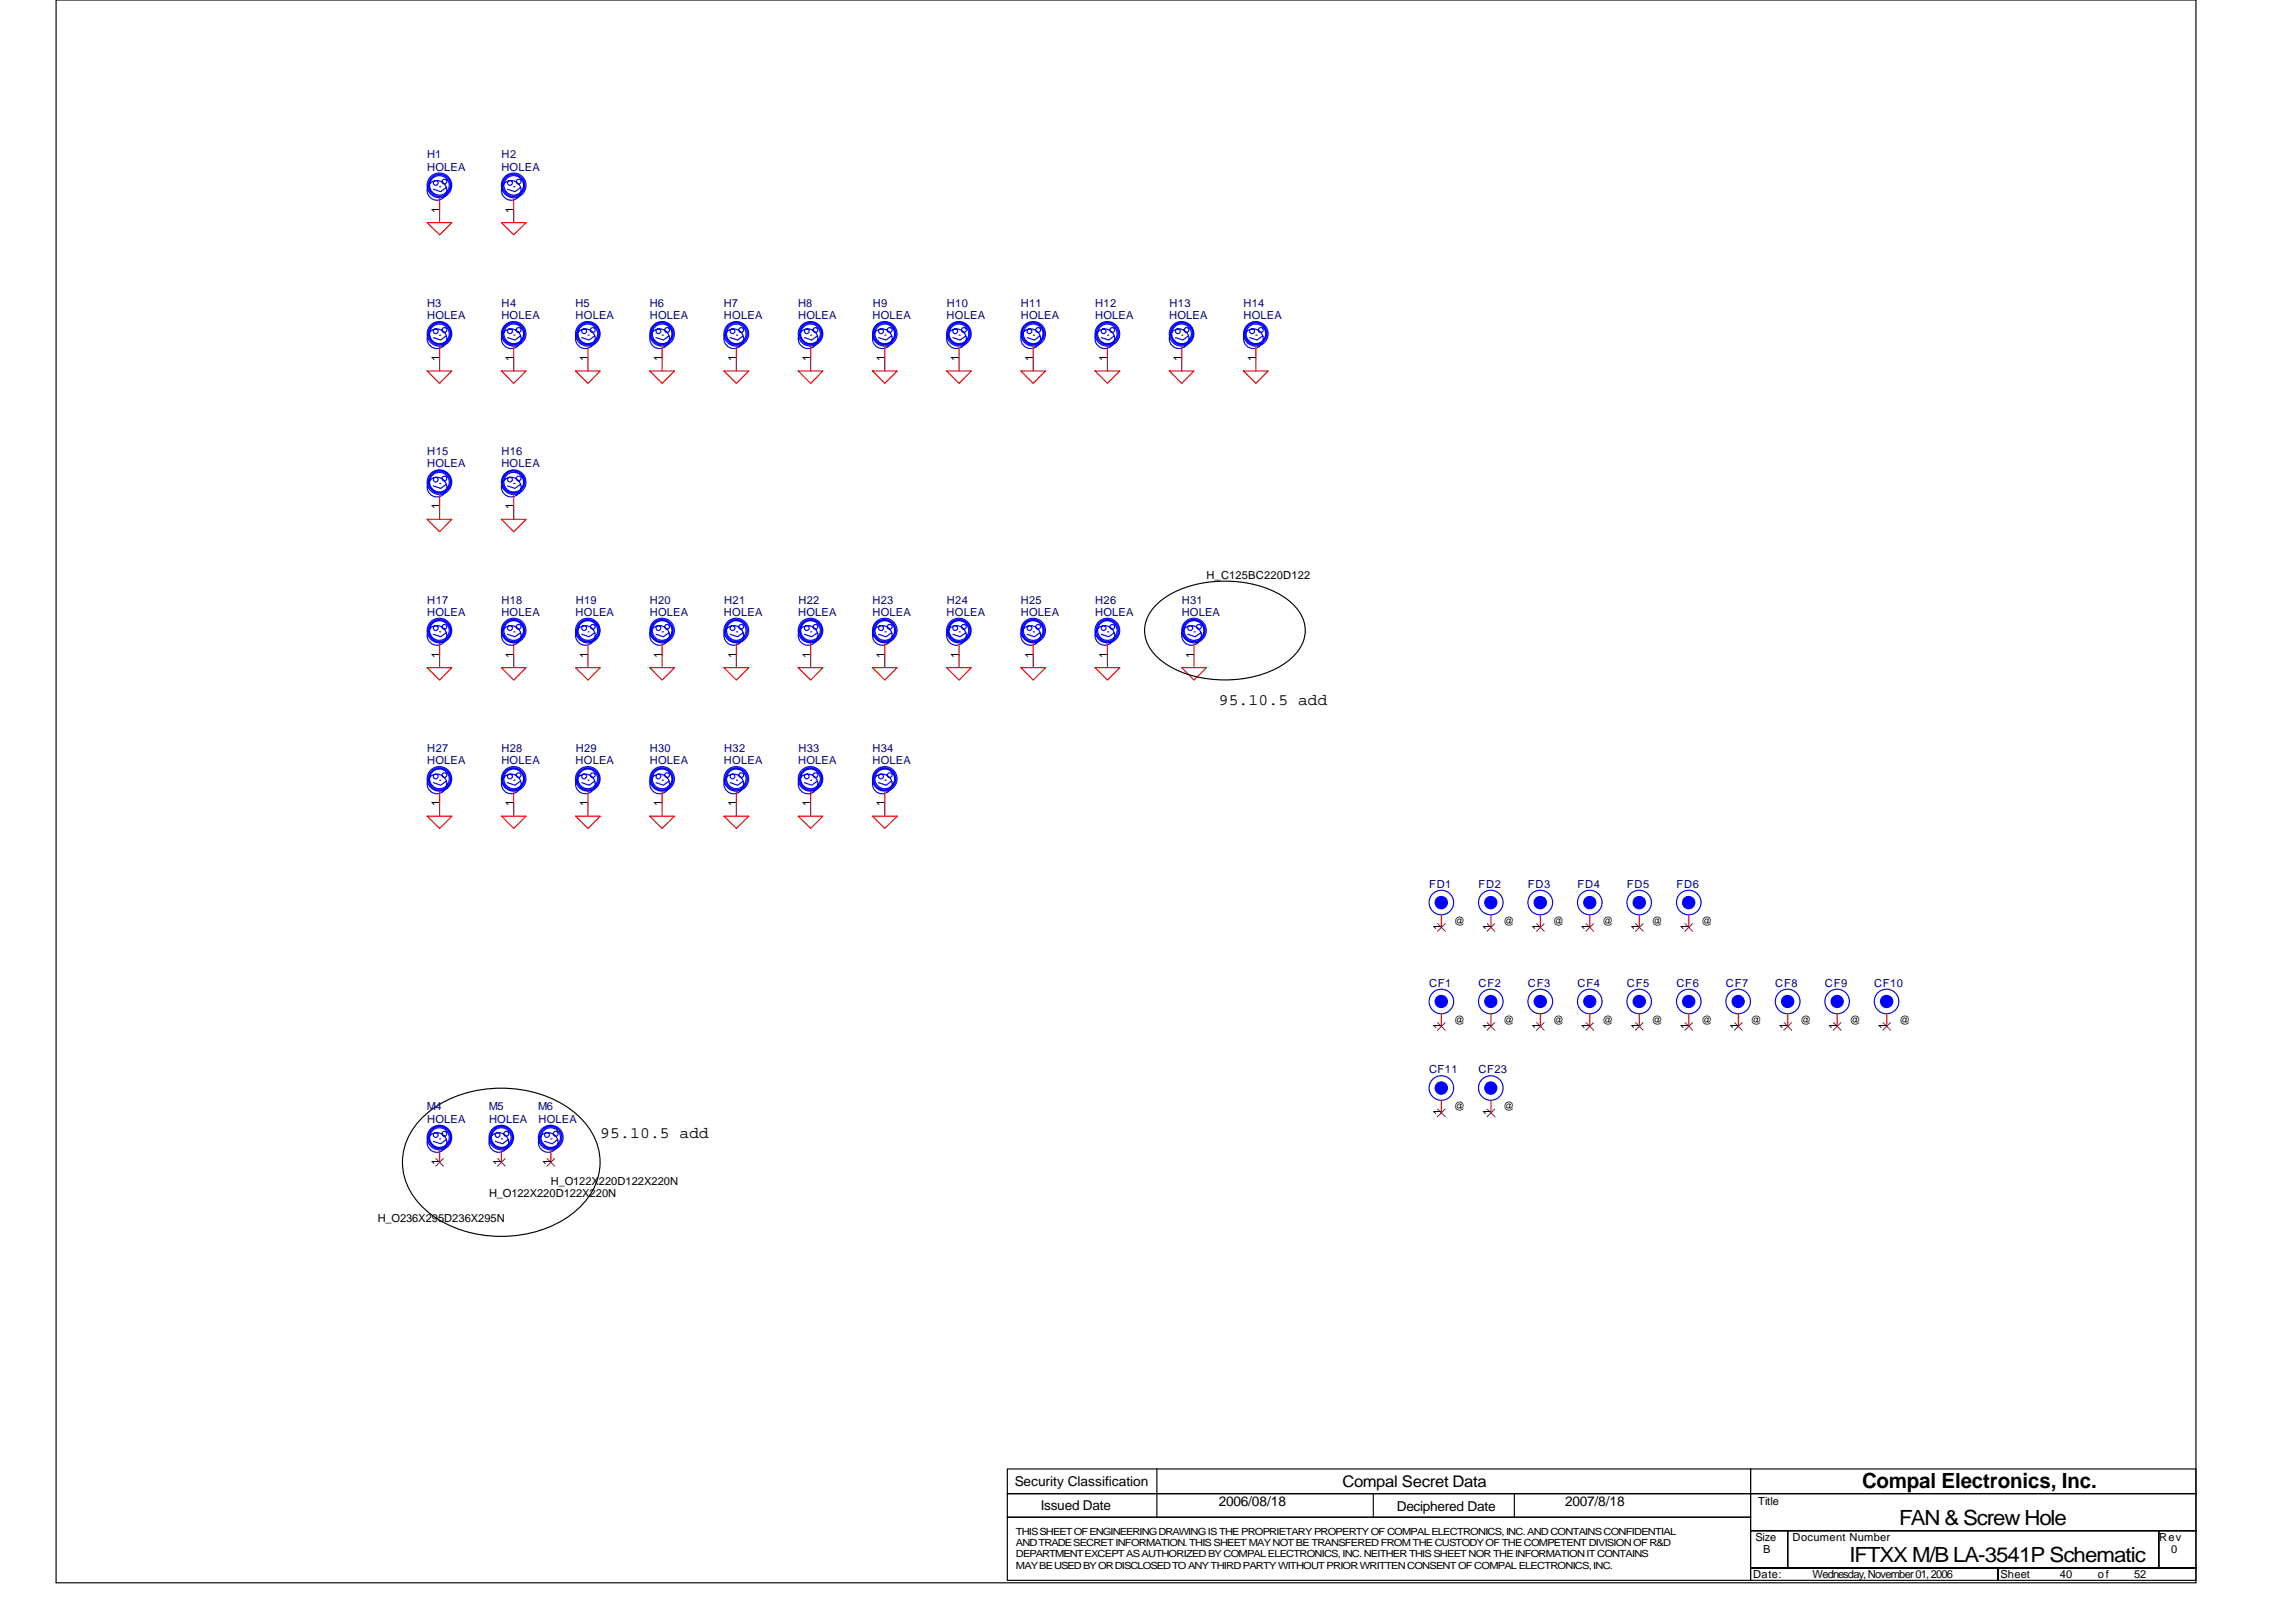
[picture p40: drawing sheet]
<svg xmlns="http://www.w3.org/2000/svg" width="297mm" height="210mm" viewBox="0 0 297 210" stroke-linecap="round" stroke-linejoin="round" font-family="sans-serif">
<defs><g id="words">
<g font-size="2.7">
<text x="240.9" y="192.6">Compal Electronics, Inc.</text>
<text x="245.7" y="197.3">FAN &amp; Screw Hole</text>
<text x="239.3" y="202.1">IFTXX M/B LA-3541P Schematic</text>
</g>
<g font-size="2.1">
<text x="157.7" y="91.3">95.10.5 add</text>
<text x="77.7" y="147.3">95.10.5 add</text>
<text x="173.7" y="192.4">Compal Secret Data</text>
</g>
<g font-size="1.8">
<text x="131.3" y="192.3">Security Classification</text>
<text x="134.6" y="195.3">Issued Date</text>
<text x="157.7" y="194.9">2006/08/18</text>
<text x="180.7" y="195.5">Deciphered Date</text>
<text x="202.5" y="194.9">2007/8/18</text>
</g>
<g font-size="1.4" fill="#000080">
<text x="55.3" y="20.5">H1</text>
<text x="55.3" y="22.1">HOLEA</text>
<text x="64.9" y="22.1">HOLEA</text>
<text x="64.9" y="20.5">H2</text>
<text x="55.3" y="39.7">H3</text>
<text x="55.3" y="41.3">HOLEA</text>
<text x="64.9" y="41.3">HOLEA</text>
<text x="64.9" y="39.7">H4</text>
<text x="74.5" y="39.7">H5</text>
<text x="74.5" y="41.3">HOLEA</text>
<text x="84.1" y="39.7">H6</text>
<text x="84.1" y="41.3">HOLEA</text>
<text x="93.7" y="39.7">H7</text>
<text x="93.7" y="41.3">HOLEA</text>
<text x="103.3" y="39.7">H8</text>
<text x="103.3" y="41.3">HOLEA</text>
<text x="112.9" y="41.3">HOLEA</text>
<text x="112.9" y="39.7">H9</text>
<text x="122.5" y="41.3">HOLEA</text>
<text x="122.5" y="39.7">H10</text>
<text x="132.1" y="39.7">H11</text>
<text x="132.1" y="41.3">HOLEA</text>
<text x="141.7" y="41.3">HOLEA</text>
<text x="141.7" y="39.7">H12</text>
<text x="151.3" y="41.3">HOLEA</text>
<text x="151.3" y="39.7">H13</text>
<text x="160.9" y="39.7">H14</text>
<text x="160.9" y="41.3">HOLEA</text>
<text x="55.3" y="58.9">H15</text>
<text x="64.9" y="58.9">H16</text>
<text x="55.3" y="60.5">HOLEA</text>
<text x="64.9" y="60.5">HOLEA</text>
<text x="55.3" y="79.7">HOLEA</text>
<text x="55.3" y="78.1">H17</text>
<text x="64.9" y="78.1">H18</text>
<text x="64.9" y="79.7">HOLEA</text>
<text x="74.5" y="79.7">HOLEA</text>
<text x="74.5" y="78.1">H19</text>
<text x="84.1" y="78.1">H20</text>
<text x="84.1" y="79.7">HOLEA</text>
<text x="93.7" y="79.7">HOLEA</text>
<text x="93.7" y="78.1">H21</text>
<text x="103.3" y="79.7">HOLEA</text>
<text x="103.3" y="78.1">H22</text>
<text x="112.9" y="78.1">H23</text>
<text x="112.9" y="79.7">HOLEA</text>
<text x="122.5" y="79.7">HOLEA</text>
<text x="122.5" y="78.1">H24</text>
<text x="132.1" y="78.1">H25</text>
<text x="132.1" y="79.7">HOLEA</text>
<text x="141.7" y="79.7">HOLEA</text>
<text x="141.7" y="78.1">H26</text>
<text x="152.9" y="78.1">H31</text>
<text x="152.9" y="79.7">HOLEA</text>
<text x="55.3" y="98.9">HOLEA</text>
<text x="55.3" y="97.3">H27</text>
<text x="64.9" y="97.3">H28</text>
<text x="64.9" y="98.9">HOLEA</text>
<text x="74.5" y="98.9">HOLEA</text>
<text x="74.5" y="97.3">H29</text>
<text x="84.1" y="97.3">H30</text>
<text x="84.1" y="98.9">HOLEA</text>
<text x="93.7" y="98.9">HOLEA</text>
<text x="93.7" y="97.3">H32</text>
<text x="103.3" y="98.9">HOLEA</text>
<text x="103.3" y="97.3">H33</text>
<text x="112.9" y="97.3">H34</text>
<text x="112.9" y="98.9">HOLEA</text>
<text x="184.9" y="114.9">FD1</text>
<text x="191.3" y="114.9">FD2</text>
<text x="197.7" y="114.9">FD3</text>
<text x="204.1" y="114.9">FD4</text>
<text x="210.5" y="114.9">FD5</text>
<text x="216.9" y="114.9">FD6</text>
<text x="184.9" y="127.7">CF1</text>
<text x="191.3" y="127.7">CF2</text>
<text x="197.7" y="127.7">CF3</text>
<text x="204.1" y="127.7">CF4</text>
<text x="210.5" y="127.7">CF5</text>
<text x="216.9" y="127.7">CF6</text>
<text x="223.3" y="127.7">CF7</text>
<text x="229.7" y="127.7">CF8</text>
<text x="236.1" y="127.7">CF9</text>
<text x="242.5" y="127.7">CF10</text>
<text x="55.2" y="143.7">M4</text>
<text x="63.2" y="143.7">M5</text>
<text x="69.6" y="143.7">M6</text>
<text x="184.9" y="138.9">CF11</text>
<text x="191.3" y="138.9">CF23</text>
<text x="55.3" y="145.3">HOLEA</text>
<text x="63.3" y="145.3">HOLEA</text>
<text x="69.7" y="145.3">HOLEA</text>
</g>
<g font-size="1.4">
<text x="56.9" y="27.5" transform="rotate(-90 56.9 27.5)">1</text>
<text x="66.4" y="27.5" transform="rotate(-90 66.4 27.5)">1</text>
<text x="56.9" y="46.7" transform="rotate(-90 56.9 46.7)">1</text>
<text x="66.4" y="46.7" transform="rotate(-90 66.4 46.7)">1</text>
<text x="76" y="46.7" transform="rotate(-90 76 46.7)">1</text>
<text x="85.6" y="46.7" transform="rotate(-90 85.6 46.7)">1</text>
<text x="95.2" y="46.7" transform="rotate(-90 95.2 46.7)">1</text>
<text x="104.9" y="46.7" transform="rotate(-90 104.9 46.7)">1</text>
<text x="114.4" y="46.7" transform="rotate(-90 114.4 46.7)">1</text>
<text x="124.1" y="46.7" transform="rotate(-90 124.1 46.7)">1</text>
<text x="133.6" y="46.7" transform="rotate(-90 133.6 46.7)">1</text>
<text x="143.3" y="46.7" transform="rotate(-90 143.3 46.7)">1</text>
<text x="152.9" y="46.7" transform="rotate(-90 152.9 46.7)">1</text>
<text x="162.5" y="46.7" transform="rotate(-90 162.5 46.7)">1</text>
<text x="56.9" y="65.9" transform="rotate(-90 56.9 65.9)">1</text>
<text x="66.4" y="65.9" transform="rotate(-90 66.4 65.9)">1</text>
<text x="156.1" y="74.9">H_C125BC220D122</text>
<text x="56.9" y="85.1" transform="rotate(-90 56.9 85.1)">1</text>
<text x="66.4" y="85.1" transform="rotate(-90 66.4 85.1)">1</text>
<text x="76" y="85.1" transform="rotate(-90 76 85.1)">1</text>
<text x="85.6" y="85.1" transform="rotate(-90 85.6 85.1)">1</text>
<text x="95.2" y="85.1" transform="rotate(-90 95.2 85.1)">1</text>
<text x="104.9" y="85.1" transform="rotate(-90 104.9 85.1)">1</text>
<text x="114.4" y="85.1" transform="rotate(-90 114.4 85.1)">1</text>
<text x="124.1" y="85.1" transform="rotate(-90 124.1 85.1)">1</text>
<text x="133.6" y="85.1" transform="rotate(-90 133.6 85.1)">1</text>
<text x="143.3" y="85.1" transform="rotate(-90 143.3 85.1)">1</text>
<text x="154.4" y="85.1" transform="rotate(-90 154.4 85.1)">1</text>
<text x="56.9" y="104.3" transform="rotate(-90 56.9 104.3)">1</text>
<text x="66.4" y="104.3" transform="rotate(-90 66.4 104.3)">1</text>
<text x="76" y="104.3" transform="rotate(-90 76 104.3)">1</text>
<text x="85.6" y="104.3" transform="rotate(-90 85.6 104.3)">1</text>
<text x="95.2" y="104.3" transform="rotate(-90 95.2 104.3)">1</text>
<text x="104.9" y="104.3" transform="rotate(-90 104.9 104.3)">1</text>
<text x="114.4" y="104.3" transform="rotate(-90 114.4 104.3)">1</text>
<text x="188.1" y="119.7">@</text>
<text x="194.5" y="119.7">@</text>
<text x="200.9" y="119.7">@</text>
<text x="207.3" y="119.7">@</text>
<text x="213.7" y="119.7">@</text>
<text x="220.1" y="119.7">@</text>
<text x="186.5" y="120.3" transform="rotate(-90 186.5 120.3)">1</text>
<text x="192.9" y="120.3" transform="rotate(-90 192.9 120.3)">1</text>
<text x="199.3" y="120.3" transform="rotate(-90 199.3 120.3)">1</text>
<text x="205.7" y="120.3" transform="rotate(-90 205.7 120.3)">1</text>
<text x="212.1" y="120.3" transform="rotate(-90 212.1 120.3)">1</text>
<text x="218.5" y="120.3" transform="rotate(-90 218.5 120.3)">1</text>
<text x="186.5" y="133.1" transform="rotate(-90 186.5 133.1)">1</text>
<text x="188.1" y="132.5">@</text>
<text x="192.9" y="133.1" transform="rotate(-90 192.9 133.1)">1</text>
<text x="194.5" y="132.5">@</text>
<text x="199.3" y="133.1" transform="rotate(-90 199.3 133.1)">1</text>
<text x="200.9" y="132.5">@</text>
<text x="205.7" y="133.1" transform="rotate(-90 205.7 133.1)">1</text>
<text x="207.3" y="132.5">@</text>
<text x="212.1" y="133.1" transform="rotate(-90 212.1 133.1)">1</text>
<text x="213.7" y="132.5">@</text>
<text x="218.5" y="133.1" transform="rotate(-90 218.5 133.1)">1</text>
<text x="220.1" y="132.5">@</text>
<text x="224.9" y="133.1" transform="rotate(-90 224.9 133.1)">1</text>
<text x="226.5" y="132.5">@</text>
<text x="231.3" y="133.1" transform="rotate(-90 231.3 133.1)">1</text>
<text x="232.9" y="132.5">@</text>
<text x="237.7" y="133.1" transform="rotate(-90 237.7 133.1)">1</text>
<text x="239.3" y="132.5">@</text>
<text x="244.1" y="133.1" transform="rotate(-90 244.1 133.1)">1</text>
<text x="245.7" y="132.5">@</text>
<text x="188.1" y="143.7">@</text>
<text x="194.5" y="143.7">@</text>
<text x="186.5" y="144.3" transform="rotate(-90 186.5 144.3)">1</text>
<text x="192.9" y="144.3" transform="rotate(-90 192.9 144.3)">1</text>
<text x="56.9" y="150.7" transform="rotate(-90 56.9 150.7)">1</text>
<text x="63.3" y="154.9">H_O122X220D122X220N</text>
<text x="64.9" y="150.7" transform="rotate(-90 64.9 150.7)">1</text>
<text x="71.2" y="150.7" transform="rotate(-90 71.2 150.7)">1</text>
<text x="71.3" y="153.3">H_O122X220D122X220N</text>
<text x="48.9" y="158.1">H_O236X295D236X295N</text>
<text x="227.5" y="194.8">Title</text>
<text x="227.1" y="199.4">Size</text>
<text x="228.1" y="201">B</text>
<text x="231.9" y="199.4">Document Number</text>
<text x="279.3" y="199.4">Rev</text>
<text x="280.9" y="201">0</text>
<text x="226.8" y="204.2">Date:</text>
<text x="234.5" y="204.2">Wednesday, November 01,2006</text>
<text x="258.8" y="204.2">Sheet</text>
<text x="266.5" y="204.2">40</text>
<text x="271.4" y="204.2">of</text>
<text x="276.1" y="204.2">52</text>
</g>
<g font-size="1.3">
<text x="131.4" y="198.6">THIS SHEET OF ENGINEERING DRAWING IS THE PROPRIETARY PROPERTY OF COMPAL ELECTRONICS, INC. AND CONTAINS CONFIDENTIAL</text>
<text x="131.4" y="200.1">AND TRADE SECRET INFORMATION. THIS SHEET MAY NOT BE TRANSFERED FROM THE CUSTODY OF THE COMPETENT DIVISION OF R&amp;D</text>
<text x="131.4" y="201.5">DEPARTMENT EXCEPT AS AUTHORIZED BY COMPAL ELECTRONICS, INC. NEITHER THIS SHEET NOR THE INFORMATION IT CONTAINS</text>
<text x="131.4" y="203">MAY BE USED BY OR DISCLOSED TO ANY THIRD PARTY WITHOUT PRIOR WRITTEN CONSENT OF COMPAL ELECTRONICS, INC.</text>
</g>
</g></defs>
<g fill="none" stroke="#000" stroke-width=".15">
<path d="M7.3 0h276.8v204.8h-276.8zM149.5 78.4a12.6 12.6 0 0 1 9-3.2 12.6 12.6 0 0 1 8.9 3.2 4.4 4.4 0 0 1 0 6.4 12.6 12.6 0 0 1-8.9 3.2 12.6 12.6 0 0 1-9-3.2 4.4 4.4 0 0 1 0-6.4zM54.9 144.4a15.5 15.5 0 0 1 14.3-3 11.7 11.7 0 0 1 7.7 5.8 7.7 7.7 0 0 1-2.1 9.2 15.5 15.5 0 0 1-14.3 3 11.7 11.7 0 0 1-7.7-5.8 7.7 7.7 0 0 1 2.1-9.2zM130.3 190.1h96.2v3.2h-96.2zM130.3 193.3h96.2v3h-96.2zM130.3 196.3h96.2v8.2h-96.2zM149.7 190.1v6.2M177.7 193.3v3M195.9 193.3v3M226.5 198.1h4.8v4.8h-4.8zM226.5 190.1h57.6v3.2h-57.6zM226.5 193.3h57.6v4.8h-57.6z"/>
<path d="M231.3 198.1h48v4.8h-48zM279.3 198.1h4.8v4.8h-4.8zM226.5 202.9h32v1.6h-32zM258.5 202.9h25.6v1.6h-25.6z"/>
</g>
<g fill="none" stroke="#800040" stroke-width=".15">
<path d="M56.9 27.2v1.6M66.5 27.2v1.6M56.9 46.4v1.6M66.5 46.4v1.6M76.1 46.4v1.6M85.7 46.4v1.6M95.3 46.4v1.6M104.9 46.4v1.6M114.5 46.4v1.6M124.1 46.4v1.6M133.7 46.4v1.6M143.3 46.4v1.6"/>
<path d="M152.9 46.4v1.6M162.5 46.4v1.6M56.9 65.6v1.6M66.5 65.6v1.6M56.9 84.8v1.6M66.5 84.8v1.6M76.1 84.8v1.6M85.7 84.8v1.6M95.3 84.8v1.6M104.9 84.8v1.6M114.5 84.8v1.6M124.1 84.8v1.6"/>
<path d="M133.7 84.8v1.6M143.3 84.8v1.6M154.5 84.8v1.6M56.9 104v1.6M66.5 104v1.6M76.1 104v1.6M85.7 104v1.6M95.3 104v1.6M104.9 104v1.6M114.5 104v1.6"/>
</g>
<g fill="none" stroke="#f00" stroke-width=".15">
<path d="M55.3 28.8h3.2l-1.6 1.6zM56.9 25.6v1.6M64.9 28.8h3.2l-1.6 1.6zM66.5 25.6v1.6M55.3 48h3.2l-1.6 1.6zM56.9 44.8v1.6M64.9 48h3.2l-1.6 1.6zM66.5 44.8v1.6M74.5 48h3.2l-1.6 1.6zM76.1 44.8v1.6M84.1 48h3.2l-1.6 1.6zM85.7 44.8v1.6"/>
<path d="M93.7 48h3.2l-1.6 1.6zM95.3 44.8v1.6M103.3 48h3.2l-1.6 1.6zM104.9 44.8v1.6M112.9 48h3.2l-1.6 1.6zM114.5 44.8v1.6M122.5 48h3.2l-1.6 1.6zM124.1 44.8v1.6M132.1 48h3.2l-1.6 1.6zM133.7 44.8v1.6M141.7 48h3.2l-1.6 1.6zM143.3 44.8v1.6"/>
<path d="M151.3 48h3.2l-1.6 1.6zM152.9 44.8v1.6M160.9 48h3.2l-1.6 1.6zM162.5 44.8v1.6M55.3 67.2h3.2l-1.6 1.6zM56.9 64v1.6M64.9 67.2h3.2l-1.6 1.6zM66.5 64v1.6M55.3 86.4h3.2l-1.6 1.6zM56.9 83.2v1.6M64.9 86.4h3.2l-1.6 1.6zM66.5 83.2v1.6"/>
<path d="M74.5 86.4h3.2l-1.6 1.6zM76.1 83.2v1.6M84.1 86.4h3.2l-1.6 1.6zM85.7 83.2v1.6M93.7 86.4h3.2l-1.6 1.6zM95.3 83.2v1.6M103.3 86.4h3.2l-1.6 1.6zM104.9 83.2v1.6M112.9 86.4h3.2l-1.6 1.6zM114.5 83.2v1.6M122.5 86.4h3.2l-1.6 1.6zM124.1 83.2v1.6"/>
<path d="M132.1 86.4h3.2l-1.6 1.6zM133.7 83.2v1.6M141.7 86.4h3.2l-1.6 1.6zM143.3 83.2v1.6M152.9 86.4h3.2l-1.6 1.6zM154.5 83.2v1.6M55.3 105.6h3.2l-1.6 1.6zM56.9 102.4v1.6M64.9 105.6h3.2l-1.6 1.6zM66.5 102.4v1.6M74.5 105.6h3.2l-1.6 1.6zM76.1 102.4v1.6"/>
<path d="M84.1 105.6h3.2l-1.6 1.6zM85.7 102.4v1.6M93.7 105.6h3.2l-1.6 1.6zM95.3 102.4v1.6M103.3 105.6h3.2l-1.6 1.6zM104.9 102.4v1.6M112.9 105.6h3.2l-1.6 1.6zM114.5 102.4v1.6M186.5 118.4v1.6M192.9 118.4v1.6M199.3 118.4v1.6M205.7 118.4v1.6"/>
<path d="M212.1 118.4v1.6M218.5 118.4v1.6M186.5 131.2v1.6M192.9 131.2v1.6M199.3 131.2v1.6M205.7 131.2v1.6M212.1 131.2v1.6M218.5 131.2v1.6M224.9 131.2v1.6M231.3 131.2v1.6M237.7 131.2v1.6M244.1 131.2v1.6"/>
<path d="M56.9 148.8v1.6M64.9 148.8v1.6M71.3 148.8v1.6M186.5 142.4v1.6M192.9 142.4v1.6"/>
</g>
<g fill="none" stroke="#00f" stroke-width=".15">
<path d="M56.9 24.2h.1M57.7 24.3l-.7 .5-.9-.3M66.5 24.2h.1M67.3 24.3l-.7 .5-.9-.3M56.9 43.4h.1M57.7 43.5l-.7 .5-.9-.3M66.5 43.4h.1M67.3 43.5l-.7 .5-.9-.3M76.1 43.4h.1M76.9 43.5l-.7 .5-.9-.3M85.7 43.4h.1M86.5 43.5l-.7 .5-.9-.3"/>
<path d="M95.3 43.4h.1M96.1 43.5l-.7 .5-.9-.3M104.9 43.4h.1M105.7 43.5l-.7 .5-.9-.3M114.5 43.4h.1M115.3 43.5l-.7 .5-.9-.3M124.1 43.4h.1M124.9 43.5l-.7 .5-.9-.3M133.7 43.4h.1M134.5 43.5l-.7 .5-.9-.3M143.3 43.4h.1M144.1 43.5l-.7 .5-.9-.3"/>
<path d="M152.9 43.4h.1M153.7 43.5l-.7 .5-.9-.3M162.5 43.4h.1M163.3 43.5l-.7 .5-.9-.3M56.9 62.6h.1M57.7 62.7l-.7 .5-.9-.3M66.5 62.6h.1M67.3 62.7l-.7 .5-.9-.3M56.9 81.8h.1M57.7 81.9l-.7 .5-.9-.3M66.5 81.8h.1M67.3 81.9l-.7 .5-.9-.3"/>
<path d="M76.1 81.8h.1M76.9 81.9l-.7 .5-.9-.3M85.7 81.8h.1M86.5 81.9l-.7 .5-.9-.3M95.3 81.8h.1M96.1 81.9l-.7 .5-.9-.3M104.9 81.8h.1M105.7 81.9l-.7 .5-.9-.3M114.5 81.8h.1M115.3 81.9l-.7 .5-.9-.3M124.1 81.8h.1M124.9 81.9l-.7 .5-.9-.3"/>
<path d="M133.7 81.8h.1M134.5 81.9l-.7 .5-.9-.3M143.3 81.8h.1M144.1 81.9l-.7 .5-.9-.3M154.5 81.8h.1M155.3 81.9l-.7 .5-.9-.3M56.9 101h.1M57.7 101.1l-.7 .5-.9-.3M66.5 101h.1M67.3 101.1l-.7 .5-.9-.3M76.1 101h.1M76.9 101.1l-.7 .5-.9-.3"/>
<path d="M85.7 101h.1M86.5 101.1l-.7 .5-.9-.3M95.3 101h.1M96.1 101.1l-.7 .5-.9-.3M104.9 101h.1M105.7 101.1l-.7 .5-.9-.3M114.5 101h.1M115.3 101.1l-.7 .5-.9-.3M56.9 147.4h.1M57.7 147.5l-.7 .5-.9-.3M64.9 147.4h.1M65.7 147.5l-.7 .5-.9-.3"/>
<path d="M71.3 147.4h.1M72.1 147.5l-.7 .5-.9-.3"/>
<circle cx="56.4" cy="23.7" r=".31"/>
<circle cx="56.5" cy="24.6" r="1.27"/>
<circle cx="56.8" cy="24" r="1.6"/>
<circle cx="56.9" cy="24" r="1.27"/>
<circle cx="56.9" cy="24" r="1.43"/>
<circle cx="57.5" cy="23.5" r=".31"/>
<circle cx="66" cy="23.7" r=".31"/>
<circle cx="66.1" cy="24.6" r="1.27"/>
<circle cx="66.4" cy="24" r="1.43"/>
<circle cx="66.5" cy="24" r="1.6"/>
<circle cx="66.5" cy="24" r="1.27"/>
<circle cx="67.1" cy="23.5" r=".31"/>
<circle cx="56.4" cy="42.9" r=".31"/>
<circle cx="56.5" cy="43.8" r="1.27"/>
<circle cx="56.8" cy="43.2" r="1.27"/>
<circle cx="56.8" cy="43.2" r="1.59"/>
<circle cx="56.9" cy="43.2" r="1.43"/>
<circle cx="57.5" cy="42.7" r=".32"/>
<circle cx="66" cy="42.9" r=".31"/>
<circle cx="66.1" cy="43.8" r="1.27"/>
<circle cx="66.4" cy="43.2" r="1.43"/>
<circle cx="66.5" cy="43.2" r="1.27"/>
<circle cx="66.5" cy="43.2" r="1.59"/>
<circle cx="67.1" cy="42.7" r=".32"/>
<circle cx="75.6" cy="42.9" r=".31"/>
<circle cx="75.7" cy="43.8" r="1.27"/>
<circle cx="76" cy="43.2" r="1.27"/>
<circle cx="76" cy="43.2" r="1.59"/>
<circle cx="76.1" cy="43.2" r="1.43"/>
<circle cx="76.7" cy="42.7" r=".32"/>
<circle cx="85.2" cy="42.9" r=".31"/>
<circle cx="85.3" cy="43.8" r="1.27"/>
<circle cx="85.6" cy="43.2" r="1.43"/>
<circle cx="85.7" cy="43.2" r="1.27"/>
<circle cx="85.7" cy="43.2" r="1.59"/>
<circle cx="86.3" cy="42.7" r=".32"/>
<circle cx="94.8" cy="42.9" r=".31"/>
<circle cx="94.9" cy="43.8" r="1.27"/>
<circle cx="95.2" cy="43.2" r="1.27"/>
<circle cx="95.3" cy="43.2" r="1.43"/>
<circle cx="95.3" cy="43.2" r="1.6"/>
<circle cx="95.9" cy="42.7" r=".32"/>
<circle cx="104.4" cy="42.9" r=".31"/>
<circle cx="104.5" cy="43.8" r="1.27"/>
<circle cx="104.9" cy="43.2" r="1.27"/>
<circle cx="104.9" cy="43.2" r="1.59"/>
<circle cx="104.9" cy="43.2" r="1.43"/>
<circle cx="105.5" cy="42.7" r=".32"/>
<circle cx="114" cy="42.9" r=".31"/>
<circle cx="114.1" cy="43.8" r="1.27"/>
<circle cx="114.5" cy="43.2" r="1.43"/>
<circle cx="114.5" cy="43.2" r="1.27"/>
<circle cx="114.5" cy="43.2" r="1.59"/>
<circle cx="115.1" cy="42.7" r=".32"/>
<circle cx="123.6" cy="42.9" r=".31"/>
<circle cx="123.7" cy="43.8" r="1.27"/>
<circle cx="124.1" cy="43.2" r="1.27"/>
<circle cx="124.1" cy="43.2" r="1.59"/>
<circle cx="124.1" cy="43.2" r="1.43"/>
<circle cx="124.7" cy="42.7" r=".32"/>
<circle cx="133.2" cy="42.9" r=".31"/>
<circle cx="133.3" cy="43.8" r="1.27"/>
<circle cx="133.7" cy="43.2" r="1.43"/>
<circle cx="133.7" cy="43.2" r="1.27"/>
<circle cx="133.7" cy="43.2" r="1.59"/>
<circle cx="134.3" cy="42.7" r=".32"/>
<circle cx="142.8" cy="42.9" r=".31"/>
<circle cx="142.9" cy="43.8" r="1.27"/>
<circle cx="143.3" cy="43.2" r="1.27"/>
<circle cx="143.3" cy="43.2" r="1.43"/>
<circle cx="143.3" cy="43.2" r="1.6"/>
<circle cx="143.9" cy="42.7" r=".32"/>
<circle cx="152.4" cy="42.9" r=".31"/>
<circle cx="152.5" cy="43.8" r="1.27"/>
<circle cx="152.9" cy="43.2" r="1.27"/>
<circle cx="152.9" cy="43.2" r="1.59"/>
<circle cx="152.9" cy="43.2" r="1.43"/>
<circle cx="153.5" cy="42.7" r=".32"/>
<circle cx="162" cy="42.9" r=".31"/>
<circle cx="162.1" cy="43.8" r="1.27"/>
<circle cx="162.5" cy="43.2" r="1.43"/>
<circle cx="162.5" cy="43.2" r="1.27"/>
<circle cx="162.5" cy="43.2" r="1.59"/>
<circle cx="163.1" cy="42.7" r=".32"/>
<circle cx="56.4" cy="62.1" r=".31"/>
<circle cx="56.5" cy="63" r="1.27"/>
<circle cx="56.8" cy="62.4" r="1.27"/>
<circle cx="56.8" cy="62.4" r="1.59"/>
<circle cx="56.9" cy="62.4" r="1.43"/>
<circle cx="57.5" cy="61.9" r=".31"/>
<circle cx="66" cy="62.1" r=".31"/>
<circle cx="66.1" cy="63" r="1.27"/>
<circle cx="66.4" cy="62.4" r="1.43"/>
<circle cx="66.5" cy="62.4" r="1.27"/>
<circle cx="66.5" cy="62.4" r="1.59"/>
<circle cx="67.1" cy="61.9" r=".31"/>
<circle cx="56.4" cy="81.3" r=".32"/>
<circle cx="56.5" cy="82.2" r="1.27"/>
<circle cx="56.8" cy="81.6" r="1.27"/>
<circle cx="56.8" cy="81.6" r="1.59"/>
<circle cx="56.9" cy="81.6" r="1.43"/>
<circle cx="57.5" cy="81.1" r=".31"/>
<circle cx="66" cy="81.3" r=".32"/>
<circle cx="66.1" cy="82.2" r="1.27"/>
<circle cx="66.4" cy="81.6" r="1.43"/>
<circle cx="66.5" cy="81.6" r="1.27"/>
<circle cx="66.5" cy="81.6" r="1.59"/>
<circle cx="67.1" cy="81.1" r=".31"/>
<circle cx="75.6" cy="81.3" r=".32"/>
<circle cx="75.7" cy="82.2" r="1.27"/>
<circle cx="76" cy="81.6" r="1.27"/>
<circle cx="76" cy="81.6" r="1.59"/>
<circle cx="76.1" cy="81.6" r="1.43"/>
<circle cx="76.7" cy="81.1" r=".31"/>
<circle cx="85.2" cy="81.3" r=".32"/>
<circle cx="85.3" cy="82.2" r="1.27"/>
<circle cx="85.6" cy="81.6" r="1.43"/>
<circle cx="85.7" cy="81.6" r="1.27"/>
<circle cx="85.7" cy="81.6" r="1.59"/>
<circle cx="86.3" cy="81.1" r=".31"/>
<circle cx="94.8" cy="81.3" r=".32"/>
<circle cx="94.9" cy="82.2" r="1.27"/>
<circle cx="95.2" cy="81.6" r="1.27"/>
<circle cx="95.3" cy="81.6" r="1.43"/>
<circle cx="95.3" cy="81.6" r="1.6"/>
<circle cx="95.9" cy="81.1" r=".31"/>
<circle cx="104.4" cy="81.3" r=".32"/>
<circle cx="104.5" cy="82.2" r="1.27"/>
<circle cx="104.9" cy="81.6" r="1.27"/>
<circle cx="104.9" cy="81.6" r="1.59"/>
<circle cx="104.9" cy="81.6" r="1.43"/>
<circle cx="105.5" cy="81.1" r=".31"/>
<circle cx="114" cy="81.3" r=".32"/>
<circle cx="114.1" cy="82.2" r="1.27"/>
<circle cx="114.5" cy="81.6" r="1.43"/>
<circle cx="114.5" cy="81.6" r="1.27"/>
<circle cx="114.5" cy="81.6" r="1.59"/>
<circle cx="115.1" cy="81.1" r=".31"/>
<circle cx="123.6" cy="81.3" r=".32"/>
<circle cx="123.7" cy="82.2" r="1.27"/>
<circle cx="124.1" cy="81.6" r="1.27"/>
<circle cx="124.1" cy="81.6" r="1.59"/>
<circle cx="124.1" cy="81.6" r="1.43"/>
<circle cx="124.7" cy="81.1" r=".31"/>
<circle cx="133.2" cy="81.3" r=".32"/>
<circle cx="133.3" cy="82.2" r="1.27"/>
<circle cx="133.7" cy="81.6" r="1.43"/>
<circle cx="133.7" cy="81.6" r="1.27"/>
<circle cx="133.7" cy="81.6" r="1.59"/>
<circle cx="134.3" cy="81.1" r=".31"/>
<circle cx="142.8" cy="81.3" r=".32"/>
<circle cx="142.9" cy="82.2" r="1.27"/>
<circle cx="143.3" cy="81.6" r="1.27"/>
<circle cx="143.3" cy="81.6" r="1.43"/>
<circle cx="143.3" cy="81.6" r="1.6"/>
<circle cx="143.9" cy="81.1" r=".31"/>
<circle cx="154" cy="81.3" r=".32"/>
<circle cx="154.1" cy="82.2" r="1.27"/>
<circle cx="154.5" cy="81.6" r="1.43"/>
<circle cx="154.5" cy="81.6" r="1.27"/>
<circle cx="154.5" cy="81.6" r="1.59"/>
<circle cx="155.1" cy="81.1" r=".31"/>
<circle cx="56.4" cy="100.5" r=".31"/>
<circle cx="56.5" cy="101.4" r="1.27"/>
<circle cx="56.8" cy="100.8" r="1.27"/>
<circle cx="56.8" cy="100.8" r="1.59"/>
<circle cx="56.9" cy="100.8" r="1.43"/>
<circle cx="57.5" cy="100.3" r=".31"/>
<circle cx="66" cy="100.5" r=".31"/>
<circle cx="66.1" cy="101.4" r="1.27"/>
<circle cx="66.4" cy="100.8" r="1.43"/>
<circle cx="66.5" cy="100.8" r="1.27"/>
<circle cx="66.5" cy="100.8" r="1.59"/>
<circle cx="67.1" cy="100.3" r=".31"/>
<circle cx="75.6" cy="100.5" r=".31"/>
<circle cx="75.7" cy="101.4" r="1.27"/>
<circle cx="76" cy="100.8" r="1.27"/>
<circle cx="76" cy="100.8" r="1.59"/>
<circle cx="76.1" cy="100.8" r="1.43"/>
<circle cx="76.7" cy="100.3" r=".31"/>
<circle cx="85.2" cy="100.5" r=".31"/>
<circle cx="85.3" cy="101.4" r="1.27"/>
<circle cx="85.6" cy="100.8" r="1.43"/>
<circle cx="85.7" cy="100.8" r="1.27"/>
<circle cx="85.7" cy="100.8" r="1.59"/>
<circle cx="86.3" cy="100.3" r=".31"/>
<circle cx="94.8" cy="100.5" r=".31"/>
<circle cx="94.9" cy="101.4" r="1.27"/>
<circle cx="95.2" cy="100.8" r="1.27"/>
<circle cx="95.3" cy="100.8" r="1.43"/>
<circle cx="95.3" cy="100.8" r="1.6"/>
<circle cx="95.9" cy="100.3" r=".31"/>
<circle cx="104.4" cy="100.5" r=".31"/>
<circle cx="104.5" cy="101.4" r="1.27"/>
<circle cx="104.9" cy="100.8" r="1.27"/>
<circle cx="104.9" cy="100.8" r="1.59"/>
<circle cx="104.9" cy="100.8" r="1.43"/>
<circle cx="105.5" cy="100.3" r=".31"/>
<circle cx="114" cy="100.5" r=".31"/>
<circle cx="114.1" cy="101.4" r="1.27"/>
<circle cx="114.5" cy="100.8" r="1.43"/>
<circle cx="114.5" cy="100.8" r="1.27"/>
<circle cx="114.5" cy="100.8" r="1.59"/>
<circle cx="115.1" cy="100.3" r=".31"/>
<circle cx="186.5" cy="116.8" r="1.59"/>
<circle cx="192.9" cy="116.8" r="1.59"/>
<circle cx="199.3" cy="116.8" r="1.6"/>
<circle cx="205.7" cy="116.8" r="1.59"/>
<circle cx="212.1" cy="116.8" r="1.59"/>
<circle cx="218.5" cy="116.8" r="1.59"/>
<circle cx="186.5" cy="129.6" r="1.59"/>
<circle cx="192.9" cy="129.6" r="1.59"/>
<circle cx="199.3" cy="129.6" r="1.6"/>
<circle cx="205.7" cy="129.6" r="1.59"/>
<circle cx="212.1" cy="129.6" r="1.59"/>
<circle cx="218.5" cy="129.6" r="1.59"/>
<circle cx="224.9" cy="129.6" r="1.59"/>
<circle cx="231.3" cy="129.6" r="1.6"/>
<circle cx="237.7" cy="129.6" r="1.59"/>
<circle cx="244.1" cy="129.6" r="1.59"/>
<circle cx="56.4" cy="146.9" r=".31"/>
<circle cx="56.5" cy="147.8" r="1.27"/>
<circle cx="56.8" cy="147.2" r="1.27"/>
<circle cx="56.8" cy="147.2" r="1.59"/>
<circle cx="56.9" cy="147.2" r="1.43"/>
<circle cx="57.5" cy="146.7" r=".32"/>
<circle cx="64.4" cy="146.9" r=".31"/>
<circle cx="64.5" cy="147.8" r="1.27"/>
<circle cx="64.8" cy="147.2" r="1.27"/>
<circle cx="64.9" cy="147.2" r="1.59"/>
<circle cx="64.9" cy="147.2" r="1.43"/>
<circle cx="65.5" cy="146.7" r=".32"/>
<circle cx="70.8" cy="146.9" r=".31"/>
<circle cx="70.9" cy="147.8" r="1.27"/>
<circle cx="71.2" cy="147.2" r="1.27"/>
<circle cx="71.3" cy="147.2" r="1.43"/>
<circle cx="71.3" cy="147.2" r="1.6"/>
<circle cx="71.9" cy="146.7" r=".32"/>
<circle cx="186.5" cy="140.8" r="1.59"/>
<circle cx="192.9" cy="140.8" r="1.59"/>
</g>
<g fill="#00f" stroke="#00f" stroke-width=".15">
<circle cx="218.5" cy="116.8" r=".8"/>
<circle cx="186.5" cy="129.6" r=".79"/>
<circle cx="212.1" cy="116.8" r=".8"/>
<circle cx="192.9" cy="140.8" r=".79"/>
<circle cx="199.3" cy="116.8" r=".8"/>
<circle cx="212.1" cy="129.6" r=".79"/>
<circle cx="186.5" cy="140.8" r=".8"/>
<circle cx="199.3" cy="129.6" r=".79"/>
<circle cx="192.9" cy="116.8" r=".79"/>
<circle cx="231.3" cy="129.6" r=".79"/>
<circle cx="224.9" cy="129.6" r=".78"/>
<circle cx="192.9" cy="129.6" r=".78"/>
<circle cx="205.7" cy="129.6" r=".78"/>
<circle cx="186.5" cy="116.8" r=".8"/>
<circle cx="205.7" cy="116.8" r=".79"/>
<circle cx="237.7" cy="129.6" r=".78"/>
<circle cx="218.5" cy="129.6" r=".79"/>
<circle cx="244.1" cy="129.6" r=".79"/>
</g>
<g fill="none" stroke="#804000" stroke-width=".13">
<path d="M186 119.5l1 1M187 119.5l-1 1M192.4 119.5l1 1M193.4 119.5l-1 1M198.8 119.5l1 1M199.8 119.5l-1 1M205.2 119.5l1 1M206.2 119.5l-1 1M211.6 119.5l1 1M212.6 119.5l-1 1M218 119.5l1 1M219 119.5l-1 1"/>
<path d="M186 132.3l1 1M187 132.3l-1 1M192.4 132.3l1 1M193.4 132.3l-1 1M198.8 132.3l1 1M199.8 132.3l-1 1M205.2 132.3l1 1M206.2 132.3l-1 1M211.6 132.3l1 1M212.6 132.3l-1 1M218 132.3l1 1M219 132.3l-1 1"/>
<path d="M224.4 132.3l1 1M225.4 132.3l-1 1M230.8 132.3l1 1M231.8 132.3l-1 1M237.2 132.3l1 1M238.2 132.3l-1 1M243.6 132.3l1 1M244.6 132.3l-1 1M56.4 149.9l1 1M57.4 149.9l-1 1M64.4 149.9l1 1M65.4 149.9l-1 1"/>
<path d="M70.8 149.9l1 1M71.8 149.9l-1 1M186 143.5l1 1M187 143.5l-1 1M192.4 143.5l1 1M193.4 143.5l-1 1"/>
</g>
<use href="#words"/>
</svg>
